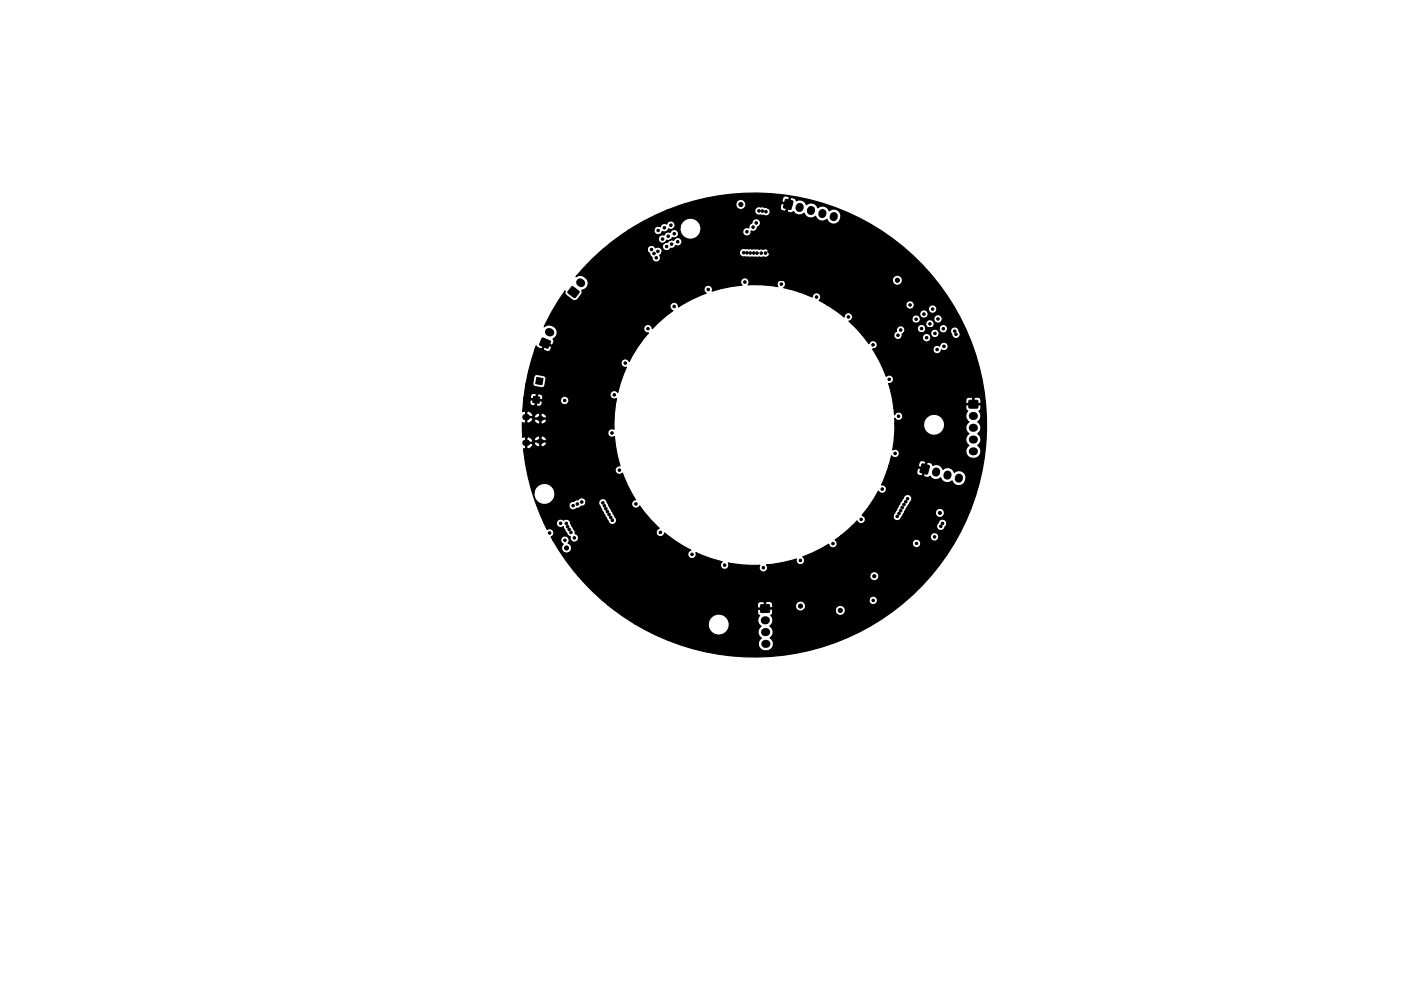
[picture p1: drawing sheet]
<svg xmlns="http://www.w3.org/2000/svg" width="297mm" height="210mm" viewBox="0 0 297 210" stroke-linecap="round" stroke-linejoin="round" font-family="sans-serif">
<g fill="none" stroke="#000" stroke-width="1.7">
<path d="M123 59.9l.2 .2M169.6 43.9l-.1 .2M172 44.5l-.1 .3M174.4 45.2l-.1 .2M176.8 45.8l-.1 .3M116.4 70.4l.3 .1M206.2 95.8h.3M206.2 93.3h.3M206.2 90.8h.3M206.2 88.3h.3M198.5 100l-.1 .3M200.9 100.7v.2"/>
<path d="M203.3 101.3v.3M162.4 131.6h-.3M162.4 134.1h-.2M162.5 136.6h-.2"/>
</g>
<g fill="#000" stroke="#000" stroke-width=".21">
<path d="M166.5 42.3h.3l1.3 .4-.5 1.7-1.5-.4zM114.9 71.8l.3-.1 1.5 .7-.5 1.4-1.8-.6zM121.2 60.9l.3-.1 1.3 1.1-.9 1.2-1.5-1zM113.1 84.1l1.4 .1-.2 1.4-1.3-.2zM113.8 80.1l1.3 .2-.2 1.3-1.3-.2zM195.5 98.5l.2-.1 1.3 .4-.4 1.8-1.5-.4zM205.5 85h1.8v1.5l-1.8 .1zM161.3 128.4l1.8-.1v1.5l-1.8 .1z"/>
<circle cx="128.2" cy="53.9" r=".44"/>
<circle cx="135.6" cy="48.6" r=".44"/>
<circle cx="136.4" cy="55.3" r=".44"/>
<circle cx="138.1" cy="52.9" r=".27"/>
<circle cx="138.7" cy="53.8" r=".27"/>
<circle cx="139.1" cy="54.7" r=".27"/>
<circle cx="139.5" cy="53.3" r=".27"/>
<circle cx="139.5" cy="48.9" r=".27"/>
<circle cx="140.5" cy="50.7" r=".27"/>
<circle cx="140.9" cy="48.3" r=".27"/>
<circle cx="141.3" cy="52.3" r=".27"/>
<circle cx="141.7" cy="50.1" r=".27"/>
<circle cx="142.2" cy="47.8" r=".28"/>
<circle cx="142.4" cy="51.8" r=".27"/>
<circle cx="143" cy="49.6" r=".28"/>
<circle cx="143.7" cy="51.3" r=".28"/>
<circle cx="148.8" cy="44.7" r=".44"/>
<circle cx="157.1" cy="43.4" r=".44"/>
<circle cx="157.7" cy="53.6" r=".28"/>
<circle cx="157.9" cy="59.8" r=".27"/>
<circle cx="158.4" cy="49.2" r=".27"/>
<circle cx="158.4" cy="53.6" r=".27"/>
<circle cx="159.1" cy="53.7" r=".27"/>
<circle cx="159.7" cy="48.2" r=".28"/>
<circle cx="159.8" cy="53.7" r=".27"/>
<circle cx="160.3" cy="47.3" r=".27"/>
<circle cx="160.5" cy="53.7" r=".28"/>
<circle cx="160.9" cy="44.7" r=".28"/>
<circle cx="161.4" cy="53.7" r=".27"/>
<circle cx="161.6" cy="44.8" r=".27"/>
<circle cx="161.8" cy="59.8" r=".27"/>
<circle cx="162.3" cy="53.7" r=".27"/>
<circle cx="162.4" cy="44.9" r=".28"/>
<circle cx="163.2" cy="53.3" r=".44"/>
<circle cx="165.7" cy="50.1" r=".27"/>
<circle cx="174" cy="57.7" r=".27"/>
<circle cx="174.7" cy="53" r=".28"/>
<circle cx="183.2" cy="48.2" r=".44"/>
<circle cx="188.6" cy="54.3" r=".44"/>
<circle cx="190.3" cy="59.5" r=".44"/>
<circle cx="122.7" cy="70.8" r=".27"/>
<circle cx="123.5" cy="77.9" r=".27"/>
<circle cx="129.6" cy="62.6" r=".27"/>
<circle cx="132.6" cy="77" r=".28"/>
<circle cx="134.7" cy="73.1" r=".27"/>
<circle cx="137.4" cy="69.7" r=".28"/>
<circle cx="140" cy="67.3" r=".28"/>
<circle cx="142.9" cy="65" r=".27"/>
<circle cx="146.5" cy="63" r=".28"/>
<circle cx="150.2" cy="61.4" r=".28"/>
<circle cx="154" cy="60.4" r=".27"/>
<circle cx="165.7" cy="60.3" r=".27"/>
<circle cx="169.6" cy="61.5" r=".28"/>
<circle cx="173.1" cy="63" r=".28"/>
<circle cx="176.7" cy="65" r=".27"/>
<circle cx="179.9" cy="67.2" r=".28"/>
<circle cx="182.7" cy="70.2" r=".27"/>
<circle cx="185.1" cy="73.2" r=".28"/>
<circle cx="185.7" cy="66.6" r=".28"/>
<circle cx="187.2" cy="76.7" r=".28"/>
<circle cx="188.8" cy="61" r=".44"/>
<circle cx="190.4" cy="71.1" r=".27"/>
<circle cx="191" cy="70" r=".28"/>
<circle cx="192.9" cy="64.7" r=".27"/>
<circle cx="194.2" cy="67.7" r=".27"/>
<circle cx="195.4" cy="69.7" r=".28"/>
<circle cx="195.9" cy="66.6" r=".27"/>
<circle cx="196.5" cy="71.6" r=".27"/>
<circle cx="197.2" cy="68.7" r=".27"/>
<circle cx="197.7" cy="65.6" r=".27"/>
<circle cx="198.2" cy="70.7" r=".27"/>
<circle cx="198.7" cy="74.2" r=".27"/>
<circle cx="198.9" cy="67.7" r=".28"/>
<circle cx="200" cy="69.7" r=".28"/>
<circle cx="200.1" cy="73.5" r=".27"/>
<circle cx="202.4" cy="70.3" r=".28"/>
<circle cx="202.7" cy="70.9" r=".28"/>
<circle cx="119.7" cy="85" r=".27"/>
<circle cx="120" cy="83" r=".24"/>
<circle cx="120.2" cy="82.2" r=".23"/>
<circle cx="121" cy="83.2" r=".24"/>
<circle cx="121.1" cy="82.4" r=".24"/>
<circle cx="122" cy="83.3" r=".23"/>
<circle cx="122.1" cy="82.6" r=".24"/>
<circle cx="129.6" cy="88.1" r=".28"/>
<circle cx="129.7" cy="91.9" r=".27"/>
<circle cx="130.1" cy="96.2" r=".27"/>
<circle cx="130.2" cy="83.8" r=".28"/>
<circle cx="131.1" cy="80.3" r=".27"/>
<circle cx="131.3" cy="99.7" r=".27"/>
<circle cx="188.5" cy="80.5" r=".27"/>
<circle cx="188.8" cy="99.8" r=".28"/>
<circle cx="189.8" cy="96.2" r=".27"/>
<circle cx="189.8" cy="84.4" r=".27"/>
<circle cx="190.3" cy="92" r=".27"/>
<circle cx="190.5" cy="88.3" r=".27"/>
<circle cx="194.9" cy="80" r=".27"/>
<circle cx="116.5" cy="113.1" r=".27"/>
<circle cx="118.9" cy="111" r=".27"/>
<circle cx="119.8" cy="114.6" r=".27"/>
<circle cx="120.1" cy="111" r=".27"/>
<circle cx="120.1" cy="116.3" r=".44"/>
<circle cx="120.3" cy="111.7" r=".28"/>
<circle cx="120.7" cy="112.3" r=".28"/>
<circle cx="121" cy="113" r=".28"/>
<circle cx="121.5" cy="107.3" r=".27"/>
<circle cx="121.8" cy="114.1" r=".27"/>
<circle cx="122.4" cy="106.9" r=".28"/>
<circle cx="123.3" cy="106.5" r=".27"/>
<circle cx="125.7" cy="105.5" r=".44"/>
<circle cx="127.8" cy="106.7" r=".28"/>
<circle cx="128.2" cy="107.3" r=".27"/>
<circle cx="128.4" cy="107.9" r=".27"/>
<circle cx="128.8" cy="108.5" r=".27"/>
<circle cx="129.1" cy="109.1" r=".28"/>
<circle cx="129.5" cy="109.8" r=".28"/>
<circle cx="129.8" cy="110.4" r=".28"/>
<circle cx="132.6" cy="103.8" r=".28"/>
<circle cx="134.8" cy="106.9" r=".27"/>
<circle cx="137.1" cy="110.2" r=".28"/>
<circle cx="140" cy="113" r=".28"/>
<circle cx="143" cy="115.6" r=".28"/>
<circle cx="146.7" cy="117.6" r=".27"/>
<circle cx="150.2" cy="119" r=".27"/>
<circle cx="153.6" cy="119.9" r=".27"/>
<circle cx="169.7" cy="118.9" r=".27"/>
<circle cx="173.6" cy="117.5" r=".27"/>
<circle cx="176.6" cy="115.3" r=".27"/>
<circle cx="180.1" cy="113" r=".28"/>
<circle cx="182.6" cy="110.2" r=".28"/>
<circle cx="185.1" cy="106.8" r=".27"/>
<circle cx="187.1" cy="103.8" r=".27"/>
<circle cx="190.2" cy="109.6" r=".28"/>
<circle cx="190.6" cy="109" r=".27"/>
<circle cx="190.7" cy="111.9" r=".44"/>
<circle cx="190.9" cy="108.3" r=".27"/>
<circle cx="191.3" cy="107.7" r=".28"/>
<circle cx="191.7" cy="107" r=".27"/>
<circle cx="192" cy="106.4" r=".27"/>
<circle cx="192.4" cy="105.8" r=".27"/>
<circle cx="194.3" cy="115.3" r=".27"/>
<circle cx="196.3" cy="107" r=".34"/>
<circle cx="198.1" cy="113.9" r=".27"/>
<circle cx="199.3" cy="108.8" r=".34"/>
<circle cx="199.5" cy="111.7" r=".28"/>
<circle cx="199.8" cy="111" r=".27"/>
<circle cx="125.9" cy="122.9" r=".44"/>
<circle cx="158" cy="120.6" r=".28"/>
<circle cx="161.8" cy="120.5" r=".27"/>
<circle cx="165.9" cy="120.1" r=".27"/>
<circle cx="166.9" cy="129.7" r=".44"/>
<circle cx="169.7" cy="128.6" r=".44"/>
<circle cx="172" cy="134.6" r=".28"/>
<circle cx="172.6" cy="127.7" r=".44"/>
<circle cx="175.6" cy="132.6" r=".28"/>
<circle cx="177.5" cy="127.5" r=".44"/>
<circle cx="178.2" cy="129.5" r=".44"/>
<circle cx="182.3" cy="124.4" r=".44"/>
<circle cx="185.1" cy="127.4" r=".28"/>
<circle cx="185.4" cy="122.2" r=".34"/>
</g>
<path d="M111.4 94h.3M111.4 88.5h.3" fill="none" stroke="#000" stroke-width="1.3"/>
<path d="M114.4 93.6h.4M114.4 88.8h.4" fill="none" stroke="#000" stroke-width="1.1"/>
<path d="M125.4 55.1l2.5-2.2h9.3l.1 .5 .5 .4 .1 .4 .3 .4a.91 .91 0 0 0 1.2 1 .91 .91 0 0 0 .5-1.4l.5-.7h16.4v.2a1.02 1.02 0 0 0 1.3 .8h3.7a.92 .92 0 0 0 1.4-.8 .92 .92 0 0 0-1.4-.8l-3.7-.1a.95 .95 0 0 0-1.3 .7h-16.4v-.1a.9 .9 0 0 0-.5-.9 .9 .9 0 0 0-.9 .1 .9 .9 0 0 0-1-.5 .9 .9 0 0 0-.8 .8h-9.3l2.8-2.3h8.9a.9 .9 0 0 0 1.3 .9 .9 .9 0 0 0-.2 1.5 .9 .9 0 0 0 1.5-.3 .9 .9 0 0 0 1-.6 .91 .91 0 0 0 1.3-.4 .91 .91 0 0 0-.5-1.3 .91 .91 0 0 0-1.2 .6 .9 .9 0 0 0-1.2 .4l-.7 .1 .5-.5a.9 .9 0 0 0 1.1-.6 .91 .91 0 0 0 1.3-.4 .91 .91 0 0 0-.5-1.3 .91 .91 0 0 0-1.2 .6 1.03 1.03 0 0 0-1.4 .6 .91 .91 0 0 0-1.1 .7h-8.9l2.6-1.8h5.3a.9 .9 0 0 0 .8 1 .9 .9 0 0 0 1-.7 .9 .9 0 0 0 1.3-.6 .89 .89 0 0 0 1.3-.2h1.2v.4a2.23 2.23 0 0 0 2 2.1 2.23 2.23 0 0 0 2.3-1.7h9v.2a.9 .9 0 0 0 1 .8 .9 .9 0 0 0 .7-1.1 .93 .93 0 0 0 1.4-.8 .91 .91 0 0 0 .6-1.1 .91 .91 0 0 0-1-.7 .91 .91 0 0 0-.8 .9 .9 .9 0 0 0-.6 1.1 .91 .91 0 0 0-1.3 .7h-9l.1-.4a2.24 2.24 0 0 0-2-2.4 2.24 2.24 0 0 0-2.4 2h-1.2v-.1a.91 .91 0 0 0-.4-1.3 .91 .91 0 0 0-1.2 .7 .9 .9 0 0 0-1.4 .5 .9 .9 0 0 0-1.4 .7h-5.3l3.3-1.9 4.6-2.2h18.8a1.01 1.01 0 0 0 1.4 .9l.3 .1a1.01 1.01 0 0 0 1.6-.9l-.2-.5-.5-.3h2.8l.2 .5 .3 .2 1 .1 .1 .2 .6 .2 .6-.3 .2 .2a1.48 1.48 0 0 0 2.1 .1 1.48 1.48 0 0 0 2.4 .7 1.48 1.48 0 0 0 2.4 .6 1.52 1.52 0 0 0 2.1 .8 1.52 1.52 0 0 0 .6-2.2 1.52 1.52 0 0 0-2.2-.4 1.48 1.48 0 0 0-2.4-.6 1.48 1.48 0 0 0-2.4-.7 1.48 1.48 0 0 0-2.2-.8l-.3-.5-.7-.2-.2 .1-.7 2.8h-.4l.5-1.3-1.2-.4-.2 .2-.2 .7h-3.3l-.7-.1a.97 .97 0 0 0-1.4 .8h-18.8l3.9-1.4h10.9v.2a1.08 1.08 0 0 0 1.5 .9 1.08 1.08 0 0 0 .4-1.7h7.9l.1 .2 1.1 .3 .4-1.3-.1-.2-.6-.1a.64 .64 0 0 0-.8 .4l-.1 .7h-7.9a1.08 1.08 0 0 0-1.1-.4 1.08 1.08 0 0 0-.8 1h-10.9l1.8-.6a49.2 49.2 0 0 1 61.8 54.2 49.2 49.2 0 0 1-74.2 35.4h15.7v.4a2.24 2.24 0 0 0 3.4 1.7 2.24 2.24 0 0 0 0-3.8 2.24 2.24 0 0 0-3.4 1.7h-15.7l-4.2-2.9h30.3l.1 .8 .4 .4-.2 .2a1.48 1.48 0 0 0 .5 2.1 1.48 1.48 0 0 0 0 2.5 1.52 1.52 0 0 0-.1 2.2 1.52 1.52 0 0 0 2.2 0 1.52 1.52 0 0 0-.2-2.3 1.48 1.48 0 0 0-.1-2.5 1.48 1.48 0 0 0 .2-2.3l.4-.5v-.6l-.1-.2-2.9 .1-.2 .1h-30.3l-1.5-1.1h31.8v.6l.2 .1h1.3l-.1-1.2h.3v1.2h1.4l.1-.5h4.9a1.07 1.07 0 0 0 .5 1 1.07 1.07 0 0 0 1.2-.1h6.7v.2a1.08 1.08 0 0 0 1.6 .8 1.08 1.08 0 0 0 0-1.8 1.08 1.08 0 0 0-1.6 .8h-6.7l.2-.1a1.08 1.08 0 0 0-.5-1.7 1.08 1.08 0 0 0-1.4 .9h-4.9v-.3a.64 .64 0 0 0-.6-.6h-.7l-.2 .2-.4-.2-.8 .1-.3 .1-.2 .5h-31.8l-1.2-1h56.6a.91 .91 0 0 0 1.3 .9 .91 .91 0 0 0 .3-1.5 .91 .91 0 0 0-1.5 .4l-.1 .2h-56.6l-2.2-2.1-2.8-3h61.8v.1a.97 .97 0 0 0 1.5 .8 .97 .97 0 0 0 0-1.7 .97 .97 0 0 0-1.5 .8h-61.8l-2.6-3.3-2.8-4.4h1.7l.1 .5 .4 .4-.1 .2a1.08 1.08 0 0 0 .3 1.6 1.08 1.08 0 0 0 1.5-.5 1.08 1.08 0 0 0-.7-1.5 .9 .9 0 0 0-.2-1.4 .9 .9 0 0 0-1.3 .7h-1.7l-.4-.6h.2a.9 .9 0 0 0 .3-1.3 .9 .9 0 0 0-1.3-.3l-.7-1.4h2.6v.2a.91 .91 0 0 0 1.5 .6l.7 1.3a1.04 1.04 0 0 0 .8 .8 .91 .91 0 0 0 .6 1.2 .91 .91 0 0 0 1.2-.7 .91 .91 0 0 0-.8-1.1 1.17 1.17 0 0 0-.4-1.1l-.5-1a.96 .96 0 0 0-.6-.9 .96 .96 0 0 0-1 .1 .91 .91 0 0 0-1.5 .6h-2.6l-1.5-3.7h6.8a.96 .96 0 0 0 .6 .9 .96 .96 0 0 0 1.1-.3l.5-.1 .4-.3a.9 .9 0 0 0 1.1-.8h2.6l.8 1.8 1.2 2.1a.91 .91 0 0 0 1.3 .7 .91 .91 0 0 0 .2-1.5l-1.7-3.1a.91 .91 0 0 0-.9-.8 .91 .91 0 0 0-.9 .8h-2.6a.95 .95 0 0 0-.7-1 .95 .95 0 0 0-1.1 .4l-.5 .1-.3 .3a.9 .9 0 0 0-1.1 .8h-6.8l-.9-2.6h.3a2.24 2.24 0 0 0 3 2.3 2.24 2.24 0 0 0 .8-3.7 2.24 2.24 0 0 0-3.7 .9l-.1 .5h-.3a46.3 46.3 0 0 1-1.9-9.4l.4-.1v-1h.3v1l.2 .2a.98 .98 0 0 0 1-1.2h-1.5v-.1h1.8l.4 .6 .7 .2 .1-.1v-.9h.3v.9a.88 .88 0 0 0 1.2-.7l-.1-.2-4.4 .2v-1.2h.3v1h1.2l.1-.2-.1-.3h.3l.2 .2h1v-.9h.3v.9h1.1a.78 .78 0 0 0-.3-.8 .78 .78 0 0 0-.8-.1 1.02 1.02 0 0 0-1.5 .7h-.3l-.7-.6-.8 .1-.2-.1-.4 .1v-1h18v.2a.9 .9 0 0 0 1.5 .6l.2 2 .9 4.2a.9 .9 0 0 0-.9 1.3 .9 .9 0 0 0 1.5 .3 26.9 26.9 0 0 0 2.7 5.6 .91 .91 0 0 0-.6 1.4 .91 .91 0 0 0 1.5-.1 27.4 27.4 0 0 0 4.2 4.8 .9 .9 0 0 0-.4 1.5 .9 .9 0 0 0 1.5-.5 28.4 28.4 0 0 0 5.6 3.6 .9 .9 0 0 0-.6 1.2 .9 .9 0 0 0 1.1 .6 .9 .9 0 0 0 .5-1.3 27.3 27.3 0 0 0 5.6 2 .9 .9 0 0 0-.2 1.2 .9 .9 0 0 0 1.2 .3 .9 .9 0 0 0 .3-1.3 27.5 27.5 0 0 0 6.7 .5 .9 .9 0 0 0 .2 1.3 .9 .9 0 0 0 1.2-.1 .9 .9 0 0 0 0-1.3 26.8 26.8 0 0 0 6.4-1.2 .9 .9 0 0 0 .4 1.1 .9 .9 0 0 0 1.2-.3 .9 .9 0 0 0-.3-1.2 28.8 28.8 0 0 0 5.5-2.7 .9 .9 0 0 0 1 .7 .9 .9 0 0 0 .8-1h15.9v.2a.91 .91 0 0 0 1.4 .7 .91 .91 0 0 0 0-1.6 .91 .91 0 0 0-1.4 .7h-15.9l-.4-.6 1-.8h19.1v.2a.91 .91 0 0 0 1.4 .7 .91 .91 0 0 0 0-1.6 .91 .91 0 0 0-1.4 .7h-19.1l2.6-2.2h17.9a.92 .92 0 0 0 .8 1 .92 .92 0 0 0 1-.9 .92 .92 0 0 0-.2-1.5 .92 .92 0 0 0-1.3 .8l-.3 .6h-17.9l1-1.1 .1 .1a.91 .91 0 0 0 1.4 .3 .91 .91 0 0 0-.1-1.4h6.2v.2a.93 .93 0 0 0 1 .8 .93 .93 0 0 0 .9-.8l.6-1h6.5v.2a.97 .97 0 0 0 1.5 .7 .97 .97 0 0 0 0-1.6 .97 .97 0 0 0-1.5 .7h-6.5l1.2-2.2a.93 .93 0 0 0-.2-1.5 .93 .93 0 0 0-1.3 .7l-2.2 3.8h-6.2l-.3-.2 1.3-1.6 2.2-3.5a.9 .9 0 0 0 1.1 .4 .9 .9 0 0 0 .5-1.1 .9 .9 0 0 0-1-.6l1.1-2.7h6.3l.1 .3 .4 .3 1 .1 .1 .2 .7 .2 .6-.3a1.48 1.48 0 0 0 2.2 .4 1.48 1.48 0 0 0 2.5 .6 1.52 1.52 0 0 0 2.1 .8 1.52 1.52 0 0 0 .6-2.2 1.52 1.52 0 0 0-2.3-.4 1.48 1.48 0 0 0-2.4-.6 1.48 1.48 0 0 0-2.1-.9l-.4-.5-.7-.2-.1 .1-.8 2.8h-.4l.5-1.3-1.2-.3-.2 .1-.2 .8h-6.3l.4-1.4h6.3l.1 .2 1.2 .4 .3-1.3-.1-.2-.5-.2a.64 .64 0 0 0-.8 .5l-.2 .6h-6.3l.6-2.1a.9 .9 0 0 0 1.3 .3 .9 .9 0 0 0 .2-1.3 .9 .9 0 0 0-1.2-.2l.3-2 .1-3.6h6.1a2.24 2.24 0 0 0 3 2.3 2.24 2.24 0 0 0 .8-3.7 2.24 2.24 0 0 0-3.7 1l-.1 .4h-6.1v-1.2a.91 .91 0 0 0 1.4 .3 .91 .91 0 0 0-.1-1.4 .91 .91 0 0 0-1.3 .4l-.2-1.4h15.3l.1 .4 .3 .2a1.48 1.48 0 0 0 .3 2.3 1.48 1.48 0 0 0 0 2.5 1.48 1.48 0 0 0 0 2.5 1.52 1.52 0 0 0-.3 2.3 1.52 1.52 0 0 0 2.3 0 1.52 1.52 0 0 0-.2-2.3 1.48 1.48 0 0 0 0-2.5 1.48 1.48 0 0 0 0-2.5 1.48 1.48 0 0 0 .2-2.3l.5-.5v-.7l-.2-.1h-2.9l-.1 .1v.6h-15.3l-.2-1.7h15.5v.6l.1 .1h1.3v-1.2h.3v1.2h1.3l.2-.1v-.6a.64 .64 0 0 0-.7-.6h-.6l-.2 .1-.4-.1h-.8l-.4 .3-.1 .3h-15.5l-.8-3.5a.9 .9 0 0 0 .9-1.2 .9 .9 0 0 0-1.5-.3 27.4 27.4 0 0 0-2.9-5.8h12.8a.9 .9 0 0 0 .8 1 .9 .9 0 0 0 1-.9 .9 .9 0 0 0 1.4-.3 .9 .9 0 0 0-.6-1.3 .9 .9 0 0 0-1.2 .8 .9 .9 0 0 0-1.4 .7h-12.6l.2-.1a.91 .91 0 0 0 .3-1.5 .91 .91 0 0 0-1.5 .4l-1.4-1.9h6.7v.2a.91 .91 0 0 0 .7 .8 .91 .91 0 0 0 1-.4h4.4v.1a.91 .91 0 0 0 1.3 .7 .91 .91 0 0 0 0-1.5 .91 .91 0 0 0-1.3 .7h-4.4l.1-.7 .3-.3h5.7a.91 .91 0 0 0 1.2 1 .91 .91 0 0 0 .3-1.5 .91 .91 0 0 0-1.4 .4l-.1 .1h-5.7l.3-.5-.1-.5h2.7a.91 .91 0 0 0 .9 1 .91 .91 0 0 0 .9-.9h2.8v.1a.91 .91 0 0 0 .7 .8 .91 .91 0 0 0 1-.4h.7l.3 .7a.93 .93 0 0 0 1.3 .8 .93 .93 0 0 0 .2-1.5 .91 .91 0 0 0-.9-.8 .91 .91 0 0 0-.9 .8h-.7l.1-.2a.91 .91 0 0 0-.7-1.1 .91 .91 0 0 0-1.1 .8l-2.8-.1a.91 .91 0 0 0-.9-.8 .91 .91 0 0 0-.9 .8h-2.7a.91 .91 0 0 0-1.2-.4 .91 .91 0 0 0-.5 1.1l-.4 .3-.2 .4h-6.7l-2.3-2.4h15.8v.2a.91 .91 0 0 0 1.3 .7 .91 .91 0 0 0 0-1.6 .91 .91 0 0 0-1.3 .7h-15.8l-.5-.5 .5-.2 .2-.3h12.6v.2a.9 .9 0 0 0 1.1 .8 .9 .9 0 0 0 .7-1h2.9v.2a.91 .91 0 0 0 1.3 .6 .91 .91 0 0 0 0-1.5 .91 .91 0 0 0-1.3 .7h-2.9v-.1a.91 .91 0 0 0-.9-.7 .91 .91 0 0 0-.9 .8h-12.6v-.6l-.2-.5h14.5v.2a.91 .91 0 0 0 1.4 .7 .91 .91 0 0 0 0-1.5 .91 .91 0 0 0-1.4 .6h-14.5a.9 .9 0 0 0-1-.1 .9 .9 0 0 0-.5 .9l-3.8-2.7h16.8a.9 .9 0 0 0 .5 .9 .9 .9 0 0 0 .9 0h3.4v.2a.91 .91 0 0 0 1.4 .6 .91 .91 0 0 0 0-1.5 .91 .91 0 0 0-1.4 .7h-3.4l.1-.1a.91 .91 0 0 0-.1-1.5 .91 .91 0 0 0-1.4 .7h-16.8l-1.5-.9a.9 .9 0 0 0-.2-1.5 .9 .9 0 0 0-1.3 .8l-2-.8-4-1.2a.91 .91 0 0 0 .2-1.3 .91 .91 0 0 0-1.3-.1 .91 .91 0 0 0-.2 1.2 26.7 26.7 0 0 0-6.3-.4 .89 .89 0 0 0 .1-1h30.5v.2a1.08 1.08 0 0 0 1.6 .8 1.08 1.08 0 0 0 0-1.9 1.08 1.08 0 0 0-1.6 .9l-30.6-.1a.9 .9 0 0 0-1.3-.1 .9 .9 0 0 0 0 1.3 28.8 28.8 0 0 0-6.3 1.3 .9 .9 0 0 0-.5-1.2 .9 .9 0 0 0-1.2 .4 .9 .9 0 0 0 .4 1.2 26.8 26.8 0 0 0-5.9 2.9 .91 .91 0 0 0-.7-1 .91 .91 0 0 0-1 .7 .91 .91 0 0 0 .6 1.1l-1.6 1.2-2.8 2.5a.91 .91 0 0 0-1-.8 .91 .91 0 0 0-.8 1 .91 .91 0 0 0 1 .8 27.6 27.6 0 0 0-4.1 6.1 .9 .9 0 0 0-1.1-.5 .9 .9 0 0 0-.6 1.1 .9 .9 0 0 0 1.1 .6l-.6 1.5-1.3 3.8a.91 .91 0 0 0-1.2-.2 .91 .91 0 0 0-.2 1.3 .91 .91 0 0 0 1.2 .2 26.9 26.9 0 0 0-.5 6.6 .9 .9 0 0 0-1.4 .7h-18l-.1-2.2 .5 .2 .2-.1v-1.1h.3v1.1a.93 .93 0 0 0 1.2-.6h.3l.4 .6 .7 .3 .1-.2v-.9h.3v.9a.88 .88 0 0 0 1.2-.6l-.1-.3h-2.4l-.2 .2h-.3l.1-.3-.1-.2h-1.5v-.1h1.8l.2 .2h1v-.9h.3v.9h1.1a.78 .78 0 0 0-.3-.8 .78 .78 0 0 0-.8-.1 1.02 1.02 0 0 0-1.5 .7h-1.8v-1.2h.3v1.1h1.2l.1-.3-.4-.6a.97 .97 0 0 0-1.2-.2l-.2-.1-.4 .1 .2-1.8h1.3l.1 .1a.73 .73 0 0 0 1 .4h.3l.1 .2 .8-.1 .3-.2 .1-.6-.2-.2-1-.1-.1 1h-.3l.2-1.1h-.6h5.8a.91 .91 0 0 0 1.2 .9 .91 .91 0 0 0 .3-1.5 .91 .91 0 0 0-1.4 .4l-.1 .2-6.2-.1-.2 .2-.1 .5h-1.3v-.8l3.9 .1a.73 .73 0 0 0 .1-1 .73 .73 0 0 0-1-.1l-.1 1h-2.9l.1-.3h1.3l.2 .2 1 .1 .1-1a.75 .75 0 0 0-.9-.2 .75 .75 0 0 0-.4 .9h-1.3l.4-3h1.4l.2 .4 .2 .2 1.5 .3a.63 .63 0 0 0 .7-.5l.3-1.5-.1-.3-.3-.3-1.5-.2a.63 .63 0 0 0-.7 .5l-.3 1.4h-1.4l1.2-5 .8-2.3h1.7l.1 .2 1 .3 .4-.3 .3-.6-.1-.2-1.3-.5-.4 1.1h-1.7l.2-.7 .3 .3 .7 .4 .2-.1 .6-1.4 1.5 .6h.2l.2-.7-.2-.6a1.6 1.6 0 0 0 .6-2.3 1.6 1.6 0 0 0-2.4-.3 46.2 46.2 0 0 1 4.4-7.6v.4l.2 .5 1.3 1a.88 .88 0 0 0 1.2-.2l.8-1.1 .1-.7a1.6 1.6 0 0 0 1.1-2.3 1.6 1.6 0 0 0-2.4-.6z" fill="#000" stroke="#000" stroke-width=".25"/>
</svg>
